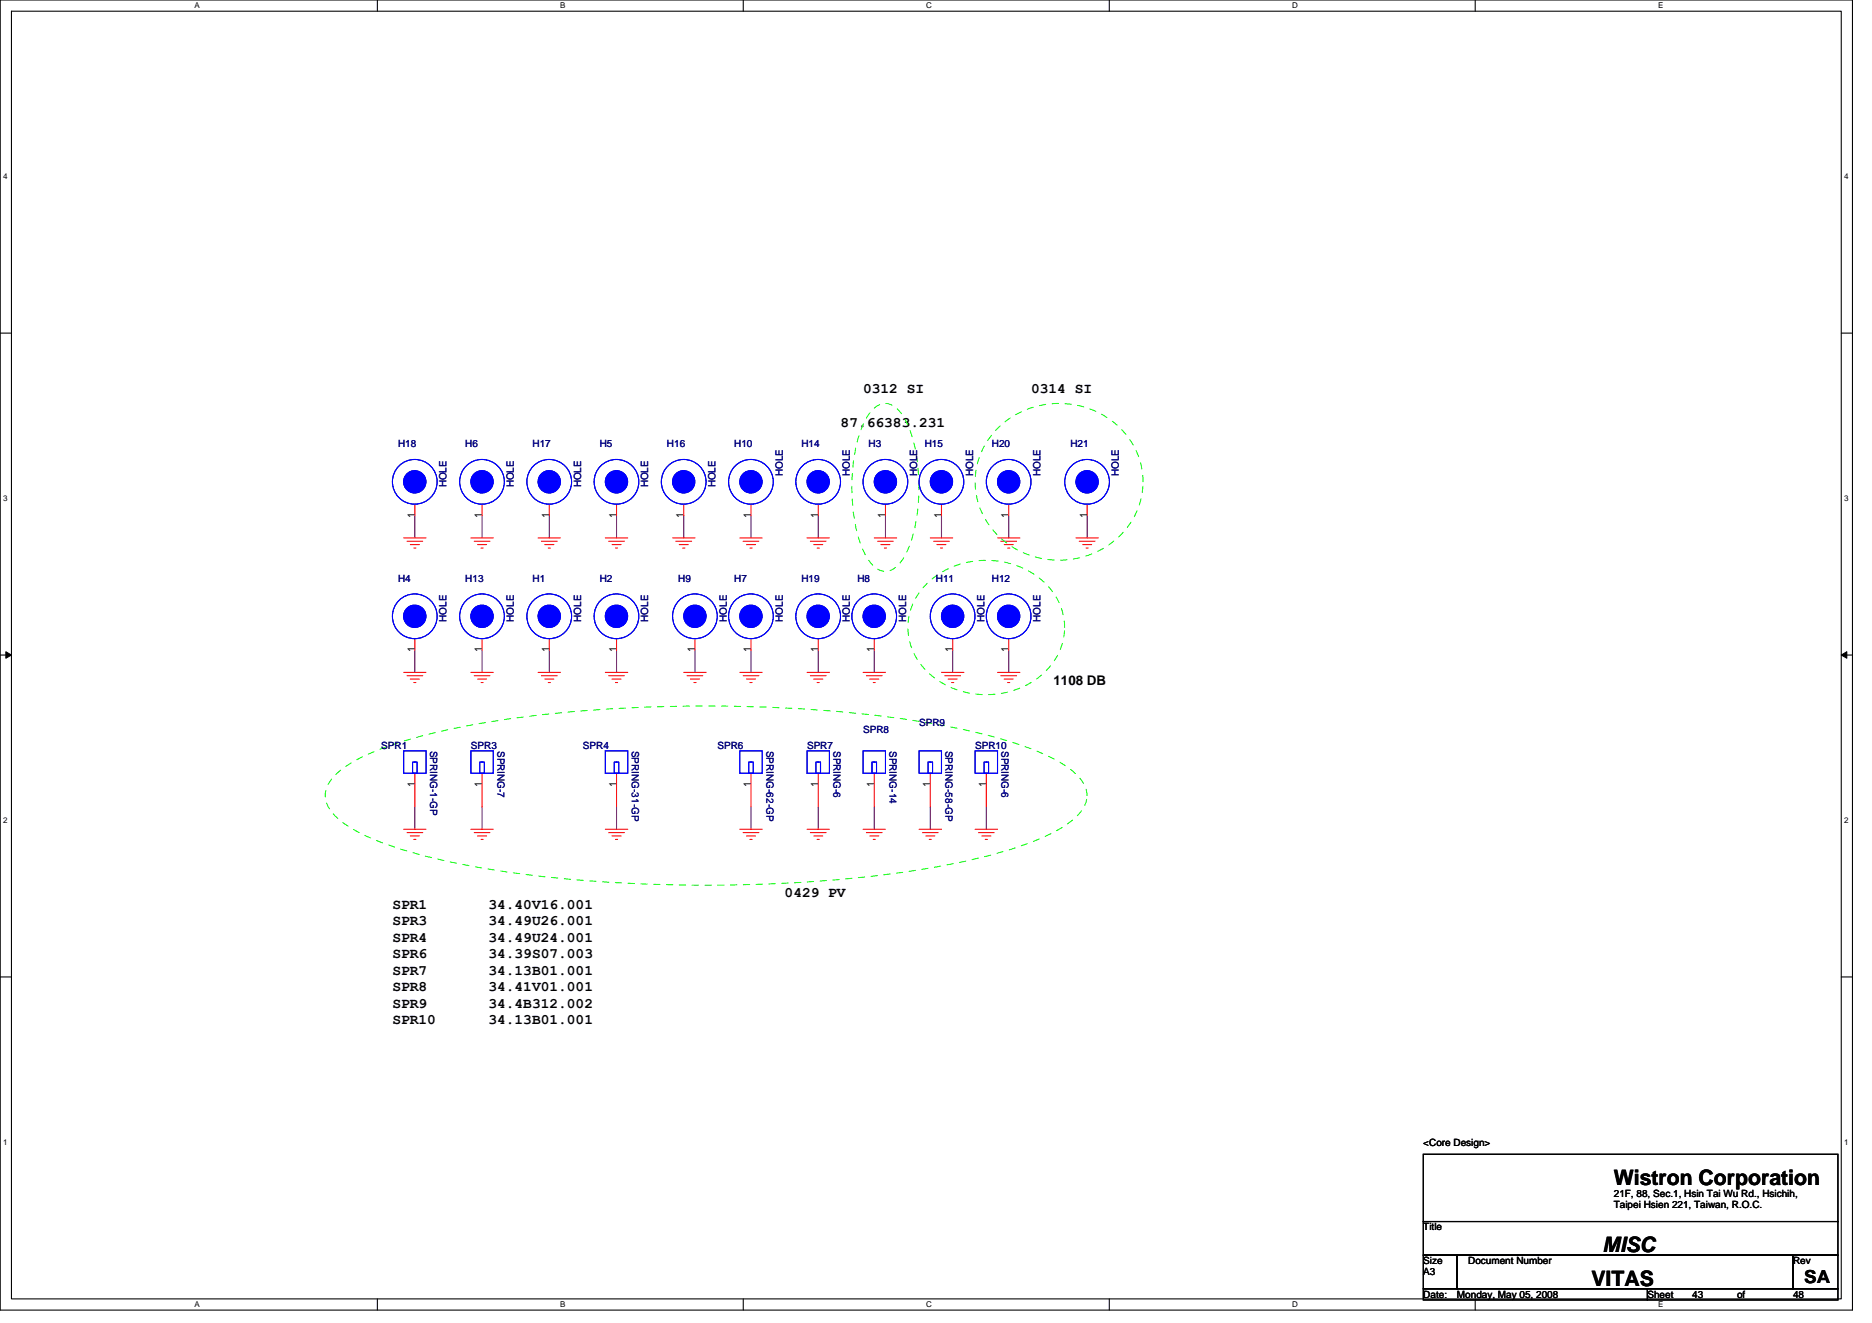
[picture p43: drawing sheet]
<svg xmlns="http://www.w3.org/2000/svg" width="297mm" height="210mm" viewBox="0 0 297 210" stroke-linecap="round" stroke-linejoin="round" font-family="sans-serif">
<defs><g id="words">
<g font-size="3.4">
<text x="256.1" y="188">Wistron Corporation</text>
<text x="254.3" y="198.7">MISC</text>
<text x="252.5" y="204">VITAS</text>
</g>
<text font-size="2.8" x="286.3" y="203.6">SA</text>
<g font-size="2.3">
<text x="136.9" y="62.4">0312 SI</text>
<text x="163.6" y="62.4">0314 SI</text>
<text x="133.4" y="67.7">87.66383.231</text>
<text x="124.5" y="142.4">0429 PV</text>
<text x="62.3" y="144.2">SPR1</text>
<text x="62.3" y="146.8">SPR3</text>
<text x="62.3" y="149.4">SPR4</text>
<text x="77.5" y="144.2">34.40V16.001</text>
<text x="77.5" y="146.8">34.49U26.001</text>
<text x="77.5" y="149.4">34.49U24.001</text>
<text x="62.3" y="152">SPR6</text>
<text x="62.3" y="154.7">SPR7</text>
<text x="77.5" y="152">34.39S07.003</text>
<text x="77.5" y="154.7">34.13B01.001</text>
<text x="62.3" y="157.3">SPR8</text>
<text x="62.3" y="159.9">SPR9</text>
<text x="77.5" y="157.3">34.41V01.001</text>
<text x="77.5" y="159.9">34.4B312.002</text>
<text x="62.3" y="162.5">SPR10</text>
<text x="77.5" y="162.5">34.13B01.001</text>
</g>
<text font-size="2.1" x="167.2" y="108.6">1108 DB</text>
<g font-size="1.6" fill="#000080">
<text x="63.2" y="70.9">H18</text>
<text x="73.8" y="70.9">H6</text>
<text x="84.5" y="70.9">H17</text>
<text x="95.2" y="70.9">H5</text>
<text x="105.8" y="70.9">H16</text>
<text x="116.5" y="70.9">H10</text>
<text x="127.2" y="70.9">H14</text>
<text x="137.8" y="70.9">H3</text>
<text x="146.7" y="70.9">H15</text>
<text x="157.4" y="70.9">H20</text>
<text x="169.8" y="70.9">H21</text>
<text x="70.9" y="77.3" transform="rotate(-90 70.9 77.3)">HOLE</text>
<text x="81.5" y="77.3" transform="rotate(-90 81.5 77.3)">HOLE</text>
<text x="92.2" y="77.3" transform="rotate(-90 92.2 77.3)">HOLE</text>
<text x="102.9" y="77.3" transform="rotate(-90 102.9 77.3)">HOLE</text>
<text x="113.5" y="77.3" transform="rotate(-90 113.5 77.3)">HOLE</text>
<text x="124.2" y="75.6" transform="rotate(-90 124.2 75.6)">HOLE</text>
<text x="134.9" y="75.6" transform="rotate(-90 134.9 75.6)">HOLE</text>
<text x="145.5" y="75.6" transform="rotate(-90 145.5 75.6)">HOLE</text>
<text x="154.4" y="75.6" transform="rotate(-90 154.4 75.6)">HOLE</text>
<text x="165.1" y="75.6" transform="rotate(-90 165.1 75.6)">HOLE</text>
<text x="177.5" y="75.6" transform="rotate(-90 177.5 75.6)">HOLE</text>
<text x="63.2" y="92.3">H4</text>
<text x="73.8" y="92.3">H13</text>
<text x="84.5" y="92.3">H1</text>
<text x="95.2" y="92.3">H2</text>
<text x="107.6" y="92.3">H9</text>
<text x="116.5" y="92.3">H7</text>
<text x="127.2" y="92.3">H19</text>
<text x="136.1" y="92.3">H8</text>
<text x="148.5" y="92.3">H11</text>
<text x="157.4" y="92.3">H12</text>
<text x="70.9" y="98.7" transform="rotate(-90 70.9 98.7)">HOLE</text>
<text x="81.5" y="98.7" transform="rotate(-90 81.5 98.7)">HOLE</text>
<text x="92.2" y="98.7" transform="rotate(-90 92.2 98.7)">HOLE</text>
<text x="102.9" y="98.7" transform="rotate(-90 102.9 98.7)">HOLE</text>
<text x="115.3" y="98.7" transform="rotate(-90 115.3 98.7)">HOLE</text>
<text x="124.2" y="98.7" transform="rotate(-90 124.2 98.7)">HOLE</text>
<text x="134.9" y="98.7" transform="rotate(-90 134.9 98.7)">HOLE</text>
<text x="143.8" y="98.7" transform="rotate(-90 143.8 98.7)">HOLE</text>
<text x="156.2" y="98.7" transform="rotate(-90 156.2 98.7)">HOLE</text>
<text x="165.1" y="98.7" transform="rotate(-90 165.1 98.7)">HOLE</text>
<text x="60.5" y="118.8">SPR1</text>
<text x="68.3" y="119.1" transform="rotate(90 68.3 119.1)">SPRING-1-GP</text>
<text x="74.7" y="118.8">SPR3</text>
<text x="78.9" y="119.1" transform="rotate(90 78.9 119.1)">SPRING-7</text>
<text x="92.5" y="118.8">SPR4</text>
<text x="100.3" y="119.1" transform="rotate(90 100.3 119.1)">SPRING-31-GP</text>
<text x="113.8" y="118.8">SPR6</text>
<text x="121.6" y="119.1" transform="rotate(90 121.6 119.1)">SPRING-62-GP</text>
<text x="128.1" y="118.8">SPR7</text>
<text x="132.3" y="119.1" transform="rotate(90 132.3 119.1)">SPRING-6</text>
<text x="136.9" y="116.3">SPR8</text>
<text x="141.2" y="119.1" transform="rotate(90 141.2 119.1)">SPRING-14</text>
<text x="145.8" y="115.2">SPR9</text>
<text x="150" y="119.1" transform="rotate(90 150 119.1)">SPRING-58-GP</text>
<text x="154.7" y="118.8">SPR10</text>
<text x="158.9" y="119.1" transform="rotate(90 158.9 119.1)">SPRING-6</text>
</g>
<g font-size="1.6">
<text x="65.8" y="82.2" transform="rotate(-90 65.8 82.2)">1</text>
<text x="76.5" y="82.2" transform="rotate(-90 76.5 82.2)">1</text>
<text x="87.1" y="82.2" transform="rotate(-90 87.1 82.2)">1</text>
<text x="97.8" y="82.2" transform="rotate(-90 97.8 82.2)">1</text>
<text x="108.5" y="82.2" transform="rotate(-90 108.5 82.2)">1</text>
<text x="119.1" y="82.2" transform="rotate(-90 119.1 82.2)">1</text>
<text x="129.8" y="82.2" transform="rotate(-90 129.8 82.2)">1</text>
<text x="140.5" y="82.2" transform="rotate(-90 140.5 82.2)">1</text>
<text x="149.4" y="82.2" transform="rotate(-90 149.4 82.2)">1</text>
<text x="160" y="82.2" transform="rotate(-90 160 82.2)">1</text>
<text x="172.5" y="82.2" transform="rotate(-90 172.5 82.2)">1</text>
<text x="65.8" y="103.5" transform="rotate(-90 65.8 103.5)">1</text>
<text x="76.5" y="103.5" transform="rotate(-90 76.5 103.5)">1</text>
<text x="87.1" y="103.5" transform="rotate(-90 87.1 103.5)">1</text>
<text x="97.8" y="103.5" transform="rotate(-90 97.8 103.5)">1</text>
<text x="110.3" y="103.5" transform="rotate(-90 110.3 103.5)">1</text>
<text x="119.1" y="103.5" transform="rotate(-90 119.1 103.5)">1</text>
<text x="129.8" y="103.5" transform="rotate(-90 129.8 103.5)">1</text>
<text x="138.7" y="103.5" transform="rotate(-90 138.7 103.5)">1</text>
<text x="151.1" y="103.5" transform="rotate(-90 151.1 103.5)">1</text>
<text x="160" y="103.5" transform="rotate(-90 160 103.5)">1</text>
<text x="65.8" y="124.8" transform="rotate(-90 65.8 124.8)">1</text>
<text x="76.5" y="124.8" transform="rotate(-90 76.5 124.8)">1</text>
<text x="97.8" y="124.8" transform="rotate(-90 97.8 124.8)">1</text>
<text x="119.1" y="124.8" transform="rotate(-90 119.1 124.8)">1</text>
<text x="129.8" y="124.8" transform="rotate(-90 129.8 124.8)">1</text>
<text x="138.7" y="124.8" transform="rotate(-90 138.7 124.8)">1</text>
<text x="147.6" y="124.8" transform="rotate(-90 147.6 124.8)">1</text>
<text x="156.5" y="124.8" transform="rotate(-90 156.5 124.8)">1</text>
<text x="225.8" y="181.9">&lt;Core Design&gt;</text>
<text x="256.1" y="189.9">21F, 88, Sec.1, Hsin Tai Wu Rd., Hsichih,</text>
<text x="256.1" y="191.7">Taipei Hsien 221, Taiwan, R.O.C.</text>
<text x="225.8" y="195.2">Title</text>
<text x="225.8" y="200.6">Size</text>
<text x="225.8" y="202.3">A3</text>
<text x="233" y="200.6">Document Number</text>
<text x="284.5" y="200.6">Rev</text>
<text x="225.8" y="205.9">Date:</text>
<text x="231.2" y="205.9">Monday, May 05, 2008</text>
<text x="261.4" y="205.9">Sheet</text>
<text x="268.5" y="205.9">43</text>
<text x="275.6" y="205.9">of</text>
<text x="284.5" y="205.9">48</text>
</g>
<g font-size="1.3">
<text x="30.8" y="1.3">A</text>
<text x="88.9" y="1.3">B</text>
<text x="147" y="1.3">C</text>
<text x="205" y="1.3">D</text>
<text x="263.1" y="1.3">E</text>
<text x=".5" y="28.4">4</text>
<text x="292.6" y="28.4">4</text>
<text x=".5" y="79.5">3</text>
<text x="292.6" y="79.5">3</text>
<text x=".5" y="130.6">2</text>
<text x="292.6" y="130.6">2</text>
<text x=".5" y="181.7">1</text>
<text x="292.6" y="181.7">1</text>
<text x="30.8" y="207.4">A</text>
<text x="88.9" y="207.4">B</text>
<text x="147" y="207.4">C</text>
<text x="205" y="207.4">D</text>
<text x="263.1" y="207.4">E</text>
</g>
</g></defs>
<path d="M0 0h293.9v207.9h-293.9zM1.8 1.8h290.4v204.3h-290.4z" fill="none" stroke="#000" stroke-width=".17"/>
<g fill="#fff">
<path d="M30.8 .2h.9v1.4h-.9z"/>
<path d="M30.8 206.3h.9v1.4h-.9z"/>
</g>
<path d="M59.9 0v1.8M59.9 206.1v1.8" fill="none" stroke="#000" stroke-width=".17"/>
<g fill="#fff">
<path d="M88.9 .2h.8v1.4h-.8z"/>
<path d="M88.9 206.3h.8v1.4h-.8z"/>
</g>
<path d="M117.9 0v1.8M117.9 206.1v1.8" fill="none" stroke="#000" stroke-width=".17"/>
<g fill="#fff">
<path d="M147 .2h.9v1.4h-.9z"/>
<path d="M147 206.3h.9v1.4h-.9z"/>
</g>
<path d="M176 0v1.8M176 206.1v1.8" fill="none" stroke="#000" stroke-width=".17"/>
<g fill="#fff">
<path d="M205 .2h.9v1.4h-.9z"/>
<path d="M205 206.3h.9v1.4h-.9z"/>
</g>
<path d="M234.1 0v1.8M234.1 206.1v1.8" fill="none" stroke="#000" stroke-width=".17"/>
<g fill="#fff">
<path d="M263.1 .2h.8v1.4h-.8z"/>
<path d="M263.1 206.3h.8v1.4h-.8z"/>
<path d="M.5 27.3h.7v1.4h-.7z"/>
<path d="M292.6 27.3h.7v1.4h-.7z"/>
<path d="M.5 78.4h.7v1.4h-.7z"/>
<path d="M292.6 78.4h.7v1.4h-.7z"/>
</g>
<path d="M0 52.9h1.8M292.2 52.9h1.7" fill="none" stroke="#000" stroke-width=".17"/>
<g fill="#fff">
<path d="M.5 129.5h.7v1.4h-.7z"/>
<path d="M292.6 129.5h.7v1.4h-.7z"/>
</g>
<path d="M0 103.9h1.8M292.2 103.9h1.7" fill="none" stroke="#000" stroke-width=".17"/>
<path d="M.9 103.4l.9 .5-.9 .5zM292.2 103.9l.8-.5v1z" fill="#000" stroke="#000" stroke-width=".16"/>
<g fill="#fff">
<path d="M.5 180.5h.7v1.4h-.7z"/>
<path d="M292.6 180.5h.7v1.4h-.7z"/>
</g>
<path d="M0 155h1.8M292.2 155h1.7M225.8 199.1h5.4v5.4h-5.4zM225.8 183.1h65.8v10.7h-65.8zM225.8 193.8h65.8v5.3h-65.8zM231.2 199.1h53.3v5.4h-53.3zM284.5 199.1h7.1v5.4h-7.1zM225.8 204.5h35.6v1.7h-35.6zM261.4 204.5h30.2v1.7h-30.2z" fill="none" stroke="#000" stroke-width=".17"/>
<g fill="none" stroke="#800040" stroke-width=".17">
<path d="M65.8 81.8v3.5M76.5 81.8v3.5M87.2 81.8v3.5M97.8 81.8v3.5M108.5 81.8v3.5M119.2 81.8v3.5M129.8 81.8v3.5M140.5 81.8v3.5M149.4 81.8v3.5M160.1 81.8v3.5M172.5 81.8v3.5M65.8 103.1v3.6"/>
<path d="M76.5 103.1v3.6M87.2 103.1v3.6M97.8 103.1v3.6M110.3 103.1v3.6M119.2 103.1v3.6M129.8 103.1v3.6M138.7 103.1v3.6M151.2 103.1v3.6M160.1 103.1v3.6M65.8 128v3.6M76.5 128v3.6M97.8 128v3.6"/>
<path d="M119.2 128v3.6M129.8 128v3.6M138.7 128v3.6M147.6 128v3.6M156.5 128v3.6"/>
</g>
<g fill="none" stroke="#f00" stroke-width=".17">
<path d="M64 85.3h3.6M64.6 85.9h2.5M65.1 86.4h1.4M65.7 87h.3M65.8 80v1.8M74.7 85.3h3.6M75.2 85.9h2.5M75.8 86.4h1.4M76.3 87h.4M76.5 80v1.8M85.4 85.3h3.5M85.9 85.9h2.5"/>
<path d="M86.4 86.4h1.5M87 87h.3M87.2 80v1.8M96.1 85.3h3.5M96.6 85.9h2.5M97.1 86.4h1.4M97.7 87h.3M97.8 80v1.8M106.7 85.3h3.6M107.2 85.9h2.5M107.8 86.4h1.4M108.3 87h.4"/>
<path d="M108.5 80v1.8M117.4 85.3h3.5M117.9 85.9h2.5M118.4 86.4h1.5M119 87h.3M119.2 80v1.8M128.1 85.3h3.5M128.6 85.9h2.5M129.1 86.4h1.5M129.7 87h.3M129.8 80v1.8M138.7 85.3h3.6"/>
<path d="M139.3 85.9h2.4M139.8 86.4h1.4M140.3 87h.4M140.5 80v1.8M147.6 85.3h3.6M148.1 85.9h2.5M148.7 86.4h1.4M149.2 87h.4M149.4 80v1.8M158.3 85.3h3.5M158.8 85.9h2.5M159.3 86.4h1.5"/>
<path d="M159.9 87h.3M160.1 80v1.8M170.7 85.3h3.6M171.3 85.9h2.5M171.8 86.4h1.4M172.3 87h.4M172.5 80v1.8M64 106.7h3.6M64.6 107.2h2.5M65.1 107.7h1.4M65.7 108.3h.3M65.8 101.3v1.8"/>
<path d="M74.7 106.7h3.6M75.2 107.2h2.5M75.8 107.7h1.4M76.3 108.3h.4M76.5 101.3v1.8M85.4 106.7h3.5M85.9 107.2h2.5M86.4 107.7h1.5M87 108.3h.3M87.2 101.3v1.8M96.1 106.7h3.5M96.6 107.2h2.5"/>
<path d="M97.1 107.7h1.4M97.7 108.3h.3M97.8 101.3v1.8M108.5 106.7h3.6M109 107.2h2.5M109.6 107.7h1.4M110.1 108.3h.3M110.3 101.3v1.8M117.4 106.7h3.5M117.9 107.2h2.5M118.4 107.7h1.5M119 108.3h.3"/>
<path d="M119.2 101.3v1.8M128.1 106.7h3.5M128.6 107.2h2.5M129.1 107.7h1.5M129.7 108.3h.3M129.8 101.3v1.8M136.9 106.7h3.6M137.5 107.2h2.5M138 107.7h1.4M138.6 108.3h.3M138.7 101.3v1.8M149.4 106.7h3.5"/>
<path d="M149.9 107.2h2.5M150.4 107.7h1.5M151 108.3h.3M151.2 101.3v1.8M158.3 106.7h3.5M158.8 107.2h2.5M159.3 107.7h1.5M159.9 108.3h.3M160.1 101.3v1.8M64 131.6h3.6M64.6 132.1h2.5M65.1 132.6h1.4"/>
<path d="M65.7 133.2h.3M65.8 122.7v5.3M74.7 131.6h3.6M75.2 132.1h2.5M75.8 132.6h1.4M76.3 133.2h.4M76.5 122.7v5.3M96.1 131.6h3.5M96.6 132.1h2.5M97.1 132.6h1.4M97.7 133.2h.3M97.8 122.7v5.3"/>
<path d="M117.4 131.6h3.5M117.9 132.1h2.5M118.4 132.6h1.5M119 133.2h.3M119.2 122.7v5.3M128.1 131.6h3.5M128.6 132.1h2.5M129.1 132.6h1.5M129.7 133.2h.3M129.8 122.7v5.3M136.9 131.6h3.6M137.5 132.1h2.5"/>
<path d="M138 132.6h1.4M138.6 133.2h.3M138.7 122.7v5.3M145.8 131.6h3.6M146.4 132.1h2.5M146.9 132.6h1.4M147.4 133.2h.4M147.6 122.7v5.3M154.7 131.6h3.6M155.3 132.1h2.5M155.8 132.6h1.4M156.3 133.2h.4"/>
<path d="M156.5 122.7v5.3"/>
</g>
<path d="M138.6 64.9a2.52 2.52 0 0 1 3.8 0 12.5 12.5 0 0 1 2.8 6.2 29.3 29.3 0 0 1-1.2 16.2 5.9 5.9 0 0 1-2.9 3.3 2.8 2.8 0 0 1-3.1-1.5 19.6 19.6 0 0 1-2.8-10.1 26.7 26.7 0 0 1 1.7-11.6l1.1-1.8zM158.2 68.1a13.8 13.8 0 0 1 22 3.2 12.1 12.1 0 0 1-6.7 16.5 13.6 13.6 0 0 1-18.1-7.4 11.8 11.8 0 0 1 2.8-12.3zM146.8 92.9a13.8 13.8 0 0 1 19.4 0 9.6 9.6 0 0 1-.9 14.2 13.8 13.8 0 0 1-18.5-.9 9.5 9.5 0 0 1 0-13.3zM52.8 123.4a17.6 17.6 0 0 1 7.1-4.4 96.4 96.4 0 0 1 21.6-5 238.9 238.9 0 0 1 64.3 .4 80.2 80.2 0 0 1 20.3 5.4 13.8 13.8 0 0 1 5.8 4.5 3.8 3.8 0 0 1-.6 4.8 17.6 17.6 0 0 1-7.1 4.3 96.5 96.5 0 0 1-21.7 5.1 238.2 238.2 0 0 1-64.3-.5 80.1 80.1 0 0 1-20.2-5.4 13.8 13.8 0 0 1-5.8-4.5 3.8 3.8 0 0 1 .6-4.7z" fill="none" stroke="#0f0" stroke-width=".16" stroke-dasharray="1 1 1 1 1 1 1 1"/>
<g fill="none" stroke="#00f" stroke-width=".17">
<path d="M64 119.1h3.6v3.6h-3.6zM74.7 119.1h3.6v3.6h-3.6zM96.1 119.1h3.5v3.6h-3.5zM117.4 119.1h3.5v3.6h-3.5zM128.1 119.1h3.5v3.6h-3.5zM136.9 119.1h3.6v3.6h-3.6zM145.8 119.1h3.6v3.6h-3.6zM154.7 119.1h3.6v3.6h-3.6zM65.5 120.9h.7v1.8h-.7zM76.1 120.9h.8v1.8h-.8zM97.5 120.9h.7v1.8h-.7zM118.8 120.9h.7v1.8h-.7z"/>
<path d="M129.5 120.9h.7v1.8h-.7zM138.4 120.9h.7v1.8h-.7zM147.3 120.9h.7v1.8h-.7zM156.1 120.9h.8v1.8h-.8z"/>
<circle cx="65.8" cy="76.4" r="3.5"/>
<circle cx="76.5" cy="76.4" r="3.5"/>
<circle cx="87.1" cy="76.4" r="3.5"/>
<circle cx="97.8" cy="76.4" r="3.5"/>
<circle cx="108.5" cy="76.4" r="3.5"/>
<circle cx="119.2" cy="76.4" r="3.5"/>
<circle cx="129.8" cy="76.4" r="3.5"/>
<circle cx="140.5" cy="76.4" r="3.5"/>
<circle cx="149.4" cy="76.4" r="3.5"/>
<circle cx="160" cy="76.4" r="3.5"/>
<circle cx="172.5" cy="76.4" r="3.5"/>
<circle cx="65.8" cy="97.8" r="3.5"/>
<circle cx="76.5" cy="97.8" r="3.5"/>
<circle cx="87.1" cy="97.8" r="3.5"/>
<circle cx="97.8" cy="97.8" r="3.5"/>
<circle cx="110.3" cy="97.8" r="3.5"/>
<circle cx="119.2" cy="97.8" r="3.5"/>
<circle cx="129.8" cy="97.8" r="3.5"/>
<circle cx="138.7" cy="97.8" r="3.5"/>
<circle cx="151.2" cy="97.8" r="3.5"/>
<circle cx="160" cy="97.8" r="3.5"/>
</g>
<g fill="#00f" stroke="#00f" stroke-width=".17">
<circle cx="172.5" cy="76.4" r="1.77"/>
<circle cx="108.5" cy="76.4" r="1.77"/>
<circle cx="149.4" cy="76.4" r="1.77"/>
<circle cx="65.8" cy="97.8" r="1.77"/>
<circle cx="76.5" cy="76.4" r="1.77"/>
<circle cx="140.5" cy="76.4" r="1.77"/>
<circle cx="129.8" cy="76.4" r="1.77"/>
<circle cx="138.7" cy="97.8" r="1.77"/>
<circle cx="97.8" cy="97.8" r="1.77"/>
<circle cx="97.8" cy="76.4" r="1.77"/>
<circle cx="160" cy="97.8" r="1.77"/>
<circle cx="65.8" cy="76.4" r="1.77"/>
<circle cx="160" cy="76.4" r="1.77"/>
<circle cx="87.1" cy="97.8" r="1.77"/>
<circle cx="76.5" cy="97.8" r="1.77"/>
<circle cx="110.3" cy="97.8" r="1.77"/>
<circle cx="119.2" cy="76.4" r="1.77"/>
<circle cx="87.1" cy="76.4" r="1.77"/>
<circle cx="151.2" cy="97.8" r="1.77"/>
<circle cx="129.8" cy="97.8" r="1.77"/>
<circle cx="119.2" cy="97.8" r="1.77"/>
</g>
<use href="#words"/>
</svg>
